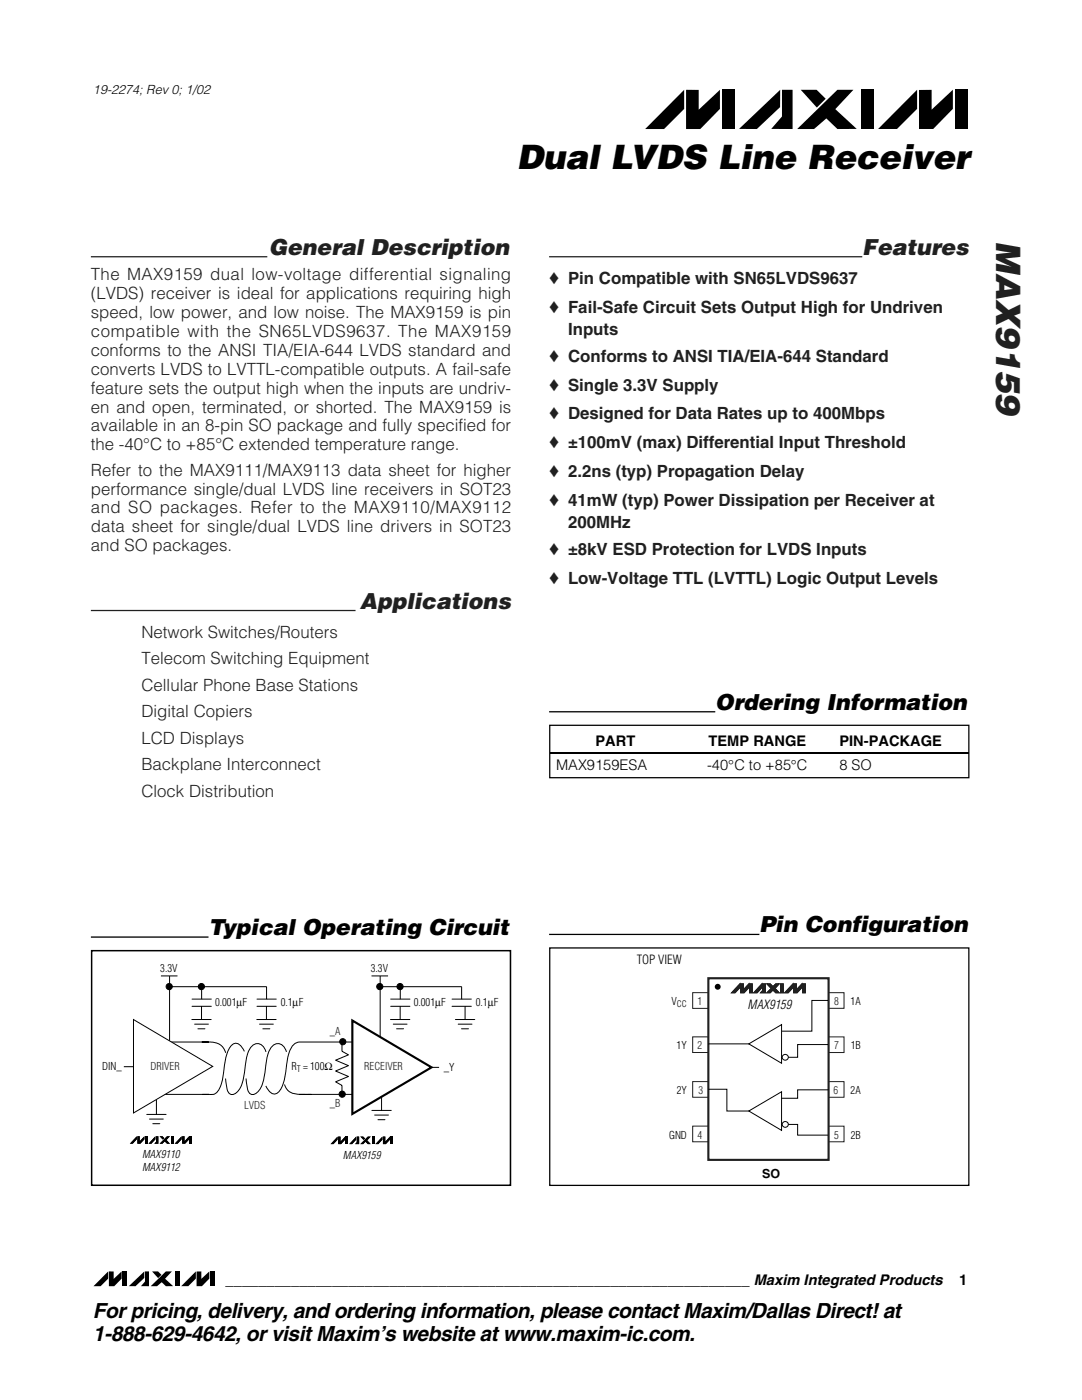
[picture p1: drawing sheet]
<svg xmlns="http://www.w3.org/2000/svg" width="216mm" height="279mm" viewBox="0 0 216 279" stroke-linecap="round" stroke-linejoin="round" font-family="sans-serif">
<defs><g id="words">
<text font-size="6.7" x="103.1" y="33.8">Dual LVDS Line Receiver</text>
<text font-size="6.7" fill="#231f20" x="198.8" y="48.1" transform="rotate(90 198.8 48.1)">MAX9159</text>
<g font-size="4.4" fill="#231f20">
<text x="53.6" y="50.8">General Description</text>
<text x="172.1" y="50.8">Features</text>
<text x="71.8" y="121.4">Applications</text>
</g>
<g font-size="4.4">
<text x="142.7" y="141.7">Ordering Information</text>
<text x="41.6" y="186.6">Typical Operating Circuit</text>
<text x="151.5" y="186.1">Pin Configuration</text>
</g>
<g font-size="4.2">
<text x="18.6" y="263.1">For pricing, delivery, and ordering information, please contact Maxim/Dallas Direct!at</text>
<text x="18.6" y="267.7">1-888-629-4642, or visit Maxim’s website at www.maxim-ic.com.</text>
</g>
<g font-size="3.4" fill="#231f20">
<text x="18.1" y="55.9">The MAX9159 dual low-voltage differential signaling</text>
<text x="18.1" y="59.7">(LVDS) receiver is ideal for applications requiring high</text>
<text x="109.6" y="56.7">♦ Pin Compatible with SN65LVDS9637</text>
<text x="18.1" y="63.4">speed, low power, and low noise. The MAX9159 is pin</text>
<text x="109.6" y="62.4">♦ Fail-Safe Circuit Sets Output High for Undriven</text>
<text x="18.1" y="67.2">compatible with the SN65LVDS9637. The MAX9159</text>
<text x="18.1" y="71">conforms to the ANSI TIA/EIA-644 LVDS standard and</text>
<text x="113.3" y="66.9">Inputs</text>
<text x="18.1" y="74.8">converts LVDS to LVTTL-compatible outputs. A fail-safe</text>
<text x="109.6" y="72.2">♦ Conforms to ANSI TIA/EIA-644 Standard</text>
<text x="109.6" y="77.9">♦ Single 3.3V Supply</text>
<text x="18.1" y="78.5">feature sets the output high when the inputs are undriv-</text>
<text x="18.1" y="82.3">en and open, terminated, or shorted. The MAX9159 is</text>
<text x="109.6" y="83.7">♦ Designed for Data Rates up to 400Mbps</text>
<text x="18.1" y="86.1">available in an 8-pin SO package and fully specified for</text>
<text x="18.1" y="89.9">the -40°C to +85°C extended temperature range.</text>
<text x="109.6" y="89.4">♦ ±100mV (max) Differential Input Threshold</text>
<text x="18.1" y="94.9">Refer to the MAX9111/MAX9113 data sheet for higher</text>
<text x="109.6" y="95.2">♦ 2.2ns (typ) Propagation Delay</text>
<text x="18.1" y="98.7">performance single/dual LVDS line receivers in SOT23</text>
<text x="109.6" y="100.9">♦ 41mW (typ) Power Dissipation per Receiver at</text>
<text x="18.1" y="102.5">and SO packages. Refer to the MAX9110/MAX9112</text>
<text x="18.1" y="106.3">data sheet for single/dual LVDS line drivers in SOT23</text>
<text x="113.3" y="105.4">200MHz</text>
<text x="18.1" y="110">and SO packages.</text>
<text x="109.6" y="110.7">♦ ±8kV ESD Protection for LVDS Inputs</text>
<text x="109.6" y="116.5">♦ Low-Voltage TTL (LVTTL) Logic Output Levels</text>
<text x="28.2" y="127.2">Network Switches/Routers</text>
<text x="28.2" y="132.5">Telecom Switching Equipment</text>
<text x="28.2" y="137.8">Cellular Phone Base Stations</text>
<text x="28.2" y="143.1">Digital Copiers</text>
<text x="28.2" y="148.4">LCD Displays</text>
<text x="28.2" y="153.7">Backplane Interconnect</text>
<text x="28.2" y="159">Clock Distribution</text>
</g>
<g font-size="2.9">
<text x="118.8" y="148.9">PART</text>
<text x="141.4" y="148.9">TEMP RANGE</text>
<text x="167.5" y="148.9">PIN-PACKAGE</text>
<text x="111" y="153.7">MAX9159ESA</text>
<text x="141.1" y="153.7">-40°C to +85°C</text>
<text x="167.5" y="153.7">8 SO</text>
<text x="45" y="256.4">________________________________________________________________ Maxim Integrated Products</text>
<text x="191.4" y="256.4">1</text>
</g>
<g font-size="2.5">
<text x="18.6" y="18.8">19-2274; Rev 0; 1/02</text>
<text x="127" y="192.4">TOP VIEW</text>
<text x="149.2" y="201.4">MAX9159</text>
<text x="152.1" y="235">SO</text>
</g>
<g font-size="2.1">
<text x="32" y="194.1">3.3V</text>
<text x="74" y="194.1">3.3V</text>
<text x="42.9" y="200.9">0.001µF</text>
<text x="56" y="200.9">0.1µF</text>
<text x="82.5" y="200.9">0.001µF</text>
<text x="94.9" y="200.9">0.1µF</text>
<text x="134" y="200.6">V</text>
<text x="169.7" y="200.6">1A</text>
<text x="135" y="209.3">1Y</text>
<text x="169.8" y="209.3">1B</text>
<text x="20.4" y="213.6">DIN_</text>
<text x="58.1" y="213.5">R = 100Ω</text>
<text x="88.6" y="213.7">_Y</text>
<text x="135.1" y="218.3">2Y</text>
<text x="169.7" y="218.3">2A</text>
<text x="133.5" y="227.2">GND</text>
<text x="169.8" y="227.2">2B</text>
<text x="28.4" y="231.2">MAX9110</text>
<text x="28.4" y="233.7">MAX9112</text>
<text x="68.4" y="231.2">MAX9159</text>
</g>
<g font-size="2.1" fill="#231f20">
<text x="139.2" y="200.6">1</text>
<text x="166.5" y="200.6">8</text>
<text x="65.8" y="206.5">_A</text>
<text x="139.2" y="209.3">2</text>
<text x="166.4" y="209.3">7</text>
<text x="30" y="213.6">DRIVER</text>
<text x="72.7" y="213.6">RECEIVER</text>
<text x="48.7" y="221.2">LVDS</text>
<text x="65.8" y="221">_B</text>
<text x="139.4" y="218.3">3</text>
<text x="166.3" y="218.3">6</text>
<text x="139.2" y="227.2">4</text>
<text x="166.4" y="227.2">5</text>
</g>
<g font-size="1.8">
<text x="135" y="200.9">CC</text>
<text x="59.2" y="213.9">T</text>
</g>
</g></defs>
<path d="M18.1 51.2h35.2M109.6 51.2h62.5M18.1 121.8h52.8" fill="none" stroke="#231f20" stroke-width=".26"/>
<path d="M136.5 17.9v3.8l-4 4.1h-3.8zM136.9 17.9h2.5v4l4.3-4v3.8l-4 4.1h-2.8zM159.8 17.9h3.1l1.9 1.8-1.8 1.8zM159.1 25.8l8-7.9h3.2l-3.6 3.9 4.3 3.9-3.9 .1-2.2-2.2-2.5 2.2zM183 17.9v3.8l-4 4h-3.8zM183.4 18l2.5-.1v4l4.2-4v3.8l-3.9 4h-2.8zM144 17.9h2.6v7.9h-2.6zM147.5 25.7l8.2-7.8v3.5l-4.7 4.4zM156 17.9h2.2v7.9l-4.3-.1 2.1-2.4zM171.8 17.9h2.6v7.9h-2.6zM190.5 17.9h2.6v7.8h-2.6z" fill="#000"/>
<path d="M18.5 251.7h25.7v5.1h-25.7z" fill-rule="evenodd" fill="#fff"/>
<path d="M21.6 253.7v1.5l-1.5 1.5h-1.4zM21.7 253.7h1v1.5l1.6-1.5v1.5l-1.5 1.5h-1.1zM24.4 253.7h1v3h-1zM25.7 256.7l3.1-3v1.3l-1.8 1.7zM28.9 253.7h.8v3h-1.6l.8-1zM30.3 253.7h1.2l.7 .7-.6 .7zM30.1 256.7l3-3h1.2l-1.4 1.5 1.6 1.5h-1.4l-.8-.8-1 .8zM34.9 253.7h.9v3h-.9zM39.1 253.7v1.5l-1.5 1.5h-1.4zM39.2 253.8l1-.1v1.5l1.6-1.5v1.5l-1.5 1.5h-1.1zM41.9 253.7h1v3h-1z" fill="#000"/>
<path d="M109.6 142h33.1" fill="none" stroke="#000" stroke-width=".26"/>
<path d="M24.7 212.9h12.4M68.2 208.2v1.6l1.3 .7-2.5 1.1 2.5 1.1-2.5 1 2.5 1.1-2.5 1.1 1.2 .7v1.8" fill="none" stroke="#000" stroke-width=".2"/>
<path d="M70.3 203.7l15.8 9.3-15.8 9.3z" fill="#fff" stroke="#000" stroke-width=".43"/>
<g fill="none" stroke="#000" stroke-width=".2">
<path d="M38.3 199.4h3.9M40.2 196.9v2.5M51.3 199.4h3.8M53.2 196.9v2.5M78 199.4h3.8M79.9 196.9v2.5M90.2 199.4h3.8M92.1 196.9v2.5M30.6 208h11.1M30.6 218.4h11.1M31.2 219.3v3.1M38.3 203.5h3.8"/>
<path d="M38.3 200.8h3.9M38.8 204.4h2.8M39.5 205.3h1.4M40.2 200.8v2.7M40.3 208a5.6 5.6 0 0 1 3.8 .6l.7 .9 .2 .6M48.8 209.8a1.95 1.95 0 0 0-2-1.6 4.5 4.5 0 0 0-1.9 3.6 17.5 17.5 0 0 1-1.2 5.6 1.75 1.75 0 0 1-2.1 1h-1.2M51.2 203.5h3.9M51.3 200.8h3.8M51.8 204.4h2.7M52.4 205.3h1.4M53.1 209.9a1.67 1.67 0 0 0-1.1-1.5 1.67 1.67 0 0 0-1.9 .5 10 10 0 0 0-1.3 5.1l-.1 .8a4.5 4.5 0 0 1-1.9 3.5l-.5 .1a1.38 1.38 0 0 1-1.1-1.4l-.2-1.8M53.2 200.8v2.7"/>
<path d="M56.8 216.4a2.79 2.79 0 0 0 3.2 2h2.1M57.2 209.9a1.67 1.67 0 0 0-1.2-1.5 1.67 1.67 0 0 0-1.8 .5 10 10 0 0 0-1.3 5.1l-.2 .8a4.5 4.5 0 0 1-1.9 3.5l-.4 .1a1.38 1.38 0 0 1-1.1-1.4l-.2-1.8M59.7 218.4h10.7M70.4 208h-10.6a2.53 2.53 0 0 0-2.2 2.2l-.2 .8a26.5 26.5 0 0 1-1.2 6.1 1.49 1.49 0 0 1-2.2 1l-1-1.4M76.1 218.9v2.7M77.9 203.5h3.9M78 200.8h3.8M78.5 204.4h2.7M79.1 205.3h1.4M79.8 200.8v2.7M86.1 213h1.5M90.2 200.8h3.8"/>
<path d="M90.9 203.5h3.8M91.4 204.4h2.8M92.1 205.3h1.4M92.8 200.8v2.7M29.3 222.4h3.8M29.8 223.3h2.8M30.5 224.3h1.4M74.2 221.6h3.9M74.8 222.5h2.7M75.4 223.5h1.4"/>
</g>
<g fill="#000" stroke="#000" stroke-width=".2">
<path d="M32.1 194.8h3.3zM33.8 196.9h19.4zM74.1 194.8h3.3zM75.8 196.9h16.3zM33.8 194.8v13zM75.9 194.8v12.2z"/>
<circle cx="33.8" cy="196.9" r=".62"/>
<circle cx="40.2" cy="196.9" r=".62"/>
<circle cx="75.8" cy="196.9" r=".62"/>
<circle cx="79.8" cy="196.9" r=".62"/>
<circle cx="68.3" cy="218.4" r=".62"/>
<circle cx="68.4" cy="207.9" r=".62"/>
</g>
<g fill="#000">
<path d="M27.3 226.8v.6l-.8 .9h-.6zM27.4 226.8h.5v1l.9-1v.6l-.8 .9h-.6zM28.9 226.8h.5v1.5h-.5zM31 226.8v.6l-.8 .9h-.6zM31.1 226.8h.5v1.5h-.8l.3-.4zM33.3 226.8h.6l-.7 .7 .7 .8h-.6l-.4-.5-.5 .5h-.6zM31.8 226.8h.6l.4 .3-.3 .3zM34.1 226.8h.5v1.5h-.5zM36.2 226.8v.6l-.8 .9h-.6zM36.4 226.8h.4v1l.9-1v.6l-.8 .9h-.5zM37.9 226.8h.4v1.5h-.4zM67.4 226.8v.7l-.9 .8h-.5z"/>
<path d="M67.5 226.8h.4v1l1-1v.7l-.8 .8h-.6zM69 226.8h.4v1.5h-.4zM71.1 226.8v.7l-.8 .8h-.6zM71.2 226.8h.5v1.5h-.9l.4-.3zM73.4 226.8h.6l-.7 .8 .7 .7h-.6l-.5-.4-.4 .4h-.6zM71.9 226.8h.6l.4 .4-.4 .3zM74.2 226.8h.5v1.5h-.5zM76.3 226.8v.7l-.8 .8h-.6zM76.4 226.8h.5v1l.9-1v.7l-.8 .8h-.6zM77.9 226.8h.5v1.5h-.5z"/>
</g>
<path d="M26.6 203.5l15.8 9.3-15.8 9.3z" fill="#fff" stroke="#000" stroke-width=".2"/>
<path d="M18.3 189.7h83.6v46.8h-83.6z" fill="none" stroke="#000" stroke-width=".3"/>
<path d="M18.1 187h23.5" fill="none" stroke="#000" stroke-width=".26"/>
<path d="M109.8 144.9h83.4v10.2h-83.4z" fill-rule="evenodd" fill="#fff"/>
<path d="M109.8 150.3h83.4" fill="none" stroke="#000" stroke-width=".2"/>
<path d="M109.7 144.7h83.6v10.5h-83.6z" fill="none" stroke="#000" stroke-width=".25"/>
<path d="M109.6 186.5h41.9" fill="none" stroke="#000" stroke-width=".26"/>
<path d="M109.8 189.3h83.4v47.1h-83.4z" fill-rule="evenodd" fill="#fff"/>
<g fill="#fff" stroke="#231f20" stroke-width=".2">
<path d="M138.2 215.9h3.2v3.1h-3.2z"/>
<path d="M165.3 215.9h3.1v3.1h-3.1z"/>
<path d="M138.2 224.7h3.2v3.2h-3.2z"/>
<path d="M165.3 224.7h3.1v3.2h-3.1z"/>
<path d="M138.2 198.1h3.2v3.1h-3.2z"/>
<path d="M138.2 206.9h3.2v3.2h-3.2z"/>
<path d="M165.3 198.1h3.1v3.1h-3.1z"/>
<path d="M165.3 206.9h3.1v3.2h-3.1z"/>
</g>
<path d="M141.3 195.2h24v36.3h-24z" fill="#fff" stroke="#231f20" stroke-width=".43"/>
<g fill="#231f20" stroke="#231f20" stroke-width=".2">
<path d="M147.6 196.4v.7l-.9 1h-.7z"/>
<path d="M147.8 196.4h.5v1.1l1.1-1.1v.7l-.9 1h-.7z"/>
<path d="M149.6 196.4h.5v1.7h-.5z"/>
<path d="M152 196.4v.7l-.9 1h-.7z"/>
<path d="M152.2 196.4h.5v1.7h-.9l.4-.4z"/>
<path d="M154.8 196.4h.7l-.8 .8 .8 .9h-.7l-.6-.5-.5 .5h-.7z"/>
<path d="M153 196.4h.7l.4 .4-.3 .3z"/>
<path d="M155.7 196.4h.6v1.7h-.6z"/>
<path d="M158.2 196.4v.7l-.9 1h-.7z"/>
<path d="M158.4 196.4h.5v1.1l1.1-1.1v.7l-.9 1h-.7z"/>
<path d="M160.2 196.4h.5v1.7h-.5z"/>
</g>
<path d="M165.2 199.7h-3.2v6.1h-6.6M141.3 208.3h9.4M165.2 208.5h-6v2.5h-3.8" fill="none" stroke="#000" stroke-width=".2"/>
<g fill="#fff" stroke="#000" stroke-width=".2">
<path d="M149.4 208.3l6.6-3.8v7.7z"/>
<circle cx="156.7" cy="211" r=".6"/>
</g>
<path d="M141.3 217.4h3.7v4.3h5.7M165.3 217.5h-6.1v1.7h-3.8M155.4 224.4h3.8v2.1h6" fill="none" stroke="#000" stroke-width=".2"/>
<g fill="#fff" stroke="#000" stroke-width=".2">
<path d="M149.4 221.7l6.6-3.8v7.7z"/>
<circle cx="156.7" cy="224.4" r=".6"/>
</g>
<circle cx="143.2" cy="196.9" r=".59" fill="#000"/>
<path d="M109.7 189.2h83.6v47.4h-83.6z" fill="none" stroke="#000" stroke-width=".25"/>
<use href="#words"/>
</svg>
